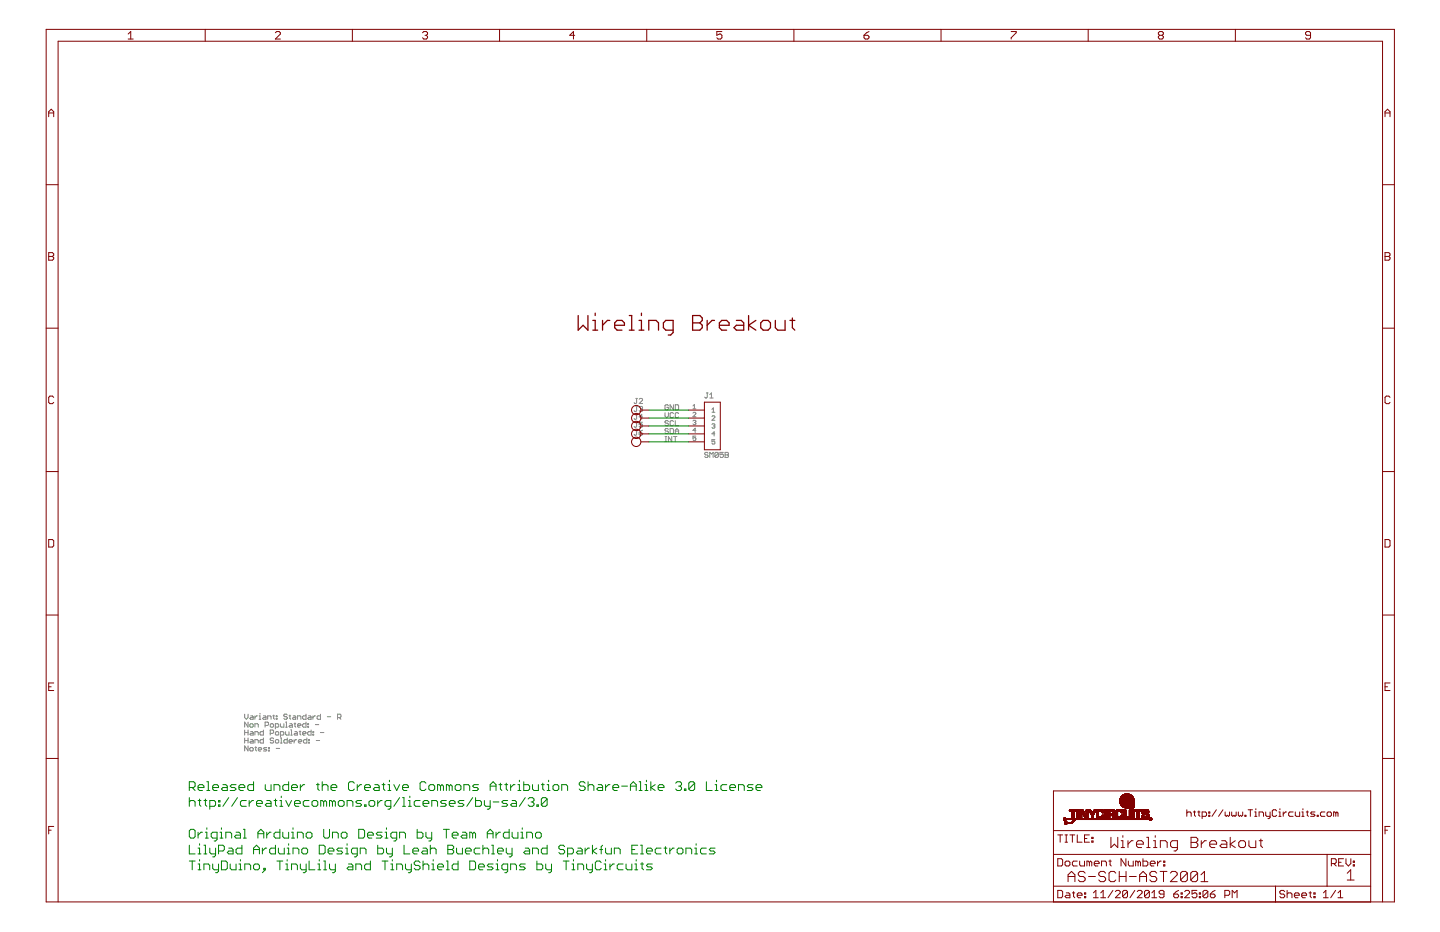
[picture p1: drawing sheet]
<svg xmlns="http://www.w3.org/2000/svg" width="432mm" height="279mm" viewBox="0 0 432 279" stroke-linecap="round" stroke-linejoin="round" font-family="sans-serif">
<g fill="none" stroke="#808080" stroke-width=".3">
<path d="M190.6 119.4h.6M190.9 119.4v1.3l-.3 .3-.5-.3M191.7 119.7l.2-.3h.5l.3 .3v.3l-1 1h1M211.8 117.8h.5M212.1 117.8v1.3l-.3 .2-.5-.2M212.8 119.3h1M212.8 118.3l.5-.5v1.5M190.6 121.8h.6M190.6 124.2h.6M190.6 126.6h.6M190.6 129h.6M190.9 121.8v1.3l-.3 .3-.5-.3"/>
<path d="M190.9 124.2v1.3l-.3 .2-.5-.2M190.9 126.6v1.2l-.3 .3-.5-.3M190.9 129v1.2l-.3 .3-.5-.3M191.7 122.1l.2-.3h.5l.3 .3-.3 .5M191.7 129.7h.7l.3 .5-.3 .3h-.5l-.2-.3zM192.2 122.6h.2M192.4 122.6l.3 .3-.3 .5h-.5l-.2-.3M192.7 126.6h-1v.7l.5-.2 .5 .2v.5l-.3 .3h-.5l-.2-.3M192.7 125h-1l.7-.8v1.5M192.7 129l-1 .7M199.4 123.7v1l.5 .5 .5-.5v-1M199.4 132.4h.5"/>
<path d="M199.4 130.9h.5M199.7 130.9v1.5M200.4 126.4l-.2-.3h-.5l-.3 .5 .3 .3h.5l.2 .5-.2 .2h-.5l-.3-.2M200.4 121.6l-.2-.3h-.5l-.3 .3v1l.3 .3h.5l.2-.3v-.5h-.5M200.4 128.7l-.2-.2h-.5l-.3 .5 .3 .2h.5l.2 .6-.2 .2h-.5l-.3-.2M200.9 128.5h.8l.3 .2v1.1l-.3 .2h-.8zM201.4 130.9v1.5l-1-1.5v1.5M202 126.4l-.3-.3h-.5l-.3 .3v1l.3 .2h.5l.3-.2M202 124l-.3-.3h-.5l-.3 .3v1l.3 .2h.5l.3-.2M202 121.3v1.6l-1.1-1.6v1.6M202 130.9h1M202.5 126.1v1.5h1"/>
<path d="M202.5 121.3h.7l.3 .3v1l-.3 .3h-.7zM202.5 130v-1l.5-.5 .5 .5v1M202.5 130.9v1.5M202.5 129.2h1M203.5 124l-.3-.3h-.5l-.2 .3v1l.2 .2h.5l.3-.2M207.8 122.6h.9M207.8 123.8l.2-.2 .7 .2-.9 1.1h.9M207.8 121.7l.4-.5v1.4M207.8 126.2l.6-.2 .3 .2-.3 .5M208.2 126.7h.2M208.4 126.7l.3 .2-.3 .4-.6-.2M208.7 130.7h-.9v.7l.4-.2 .5 .2-.3 .7-.6-.3"/>
<path d="M208.7 129h-.9l.6-.6v1.3M212.3 135.9l-.2-.3h-.5l-.3 .5 .3 .3h.5l.2 .5-.2 .2h-.5l-.3-.2M212.8 137.1v-1.5l.5 .5 .5-.5v1.5M213.5 122.7l.4-.4v1.3M213.5 127.3l.6-.3 .3 .3-.3 .4M213.5 123.6h.9M213.5 124.9l.2-.2 .7 .2-.9 1.1h.9M213.9 127.7h.2M214.1 127.7l.3 .2-.3 .5-.6-.3M214.4 131.8h-.9v.7l.6-.3 .3 .7-.3 .2-.6-.2M214.4 130.1h-.9l.6-.7v1.3M215.4 135.9l-.3-.3h-.5l-.2 .3v1"/>
<path d="M215.4 135.9v1l-.3 .2h-.5l-.2-.2M215.4 135.9l-1 1M216.9 135.6h-1v.8l.5-.3 .5 .3v.5l-.2 .2h-.5l-.3-.2M217.4 135.6h.8l.2 .3-.2 .5 .2 .5-.2 .2h-.8zM217.4 136.4h.8M73.4 214.1v1l.5 .5 .5-.5v-1M73.4 218.8v1.6M73.4 219.6h1M74.4 216.5v1.5l-1-1.5v1.5M74.4 218.8v1.6M74.9 217.2l.3-.2h.5l.2 .2v.5l-.2 .3h-.5l-.3-.3zM75.2 214.6h.5l.2 .3v.7h-.7l-.3-.2 .3-.3h.7"/>
<path d="M75.2 219.4h.5l.2 .2v.8h-.7l-.3-.3 .3-.2h.7M76.4 214.6v1M76.4 218v-1h.8l.2 .2v.8M77.2 214.6l-.8 .5M77.7 214.6h.3v1M77.7 215.6h.5M78 213.8v.3M79 218.8v1.6h-.8l-.2-.3v-.5l.2-.2h.8M79 214.6h.5l.3 .3v.7h-.8l-.3-.2 .3-.3h.8M79.5 217.5h.8l.2-.3v-.5l-.2-.2h-.8v1.5M80.3 215.6v-1h.7l.3 .3v.7M81 217.2l.3-.2h.5l.2 .2v.5l-.2 .3h-.5l-.3-.3z"/>
<path d="M81 219.9h.8l.2-.3v-.5l-.2-.3h-.8v1.6M81.8 214.6h.5M82.1 214.4v1l.2 .2M82.6 218h.7l.3-.3v-.5l-.3-.2h-.7v1.5M82.8 214.6h.3v.3h-.3zM82.8 215.4h.3v.2h-.3zM82.8 219.4h.5l.3 .2v.5l-.3 .3h-.5l-.2-.3v-.5zM84.1 217v.7l.2 .3h.8v-1M85.6 218h.5M85.6 216.5h.3v1.5M85.6 219.4v.7l.3 .3h.8v-1M86.1 214.4l-.2-.3h-.5l-.3 .5 .3 .3h.5l.2 .5-.2 .2h-.5l-.3-.2"/>
<path d="M86.7 214.6h.5M86.9 214.4v1l.3 .2M86.9 217h.5l.3 .2v.8h-.8l-.2-.3 .2-.2h.8M87.2 218.8h.2v1.6M87.9 214.6h.5l.3 .3v.7h-.8l-.2-.2 .2-.3h.8M88.2 217h.5M88.4 219.4h.5l.3 .2v.8h-.8l-.2-.3 .2-.2h.8M88.4 216.7v1l.3 .3M89.2 215.6v-1h.8l.2 .3v.7M89.2 217.5h1l-.2-.5h-.5l-.3 .2v.5l.3 .3h.5M89.7 219.4h.5M90 219.1v1l.2 .3"/>
<path d="M90.7 219.9h1.1l-.3-.5h-.5l-.3 .2v.5l.3 .3h.5M91.8 214.1v1.5h-.8l-.3-.2v-.5l.3-.3h.8M91.8 216.5v1.5h-.8l-.3-.3v-.5l.3-.2h.8M92.3 217.7h.2v.3h-.2zM92.3 217h.2v.2h-.2zM92.5 214.6h.5l.3 .3v.7h-.8l-.2-.2 .2-.3h.8M93.3 218.8v1.6h-.8l-.2-.3v-.5l.2-.2h.8M93.8 214.6v1M93.8 219.4h.3v.2h-.3zM94.6 214.6l-.8 .5M94.6 217.2h1M96.1 214.1v1.5h-.8l-.2-.2v-.5l.2-.3h.8"/>
<path d="M96.1 219.6h1M98.1 214.9h1.1M101.2 215.1h.8l.2-.2v-.5l-.2-.3h-.8v1.5M101.7 215.1l.5 .5M73.4 221.2v1.6M73.4 222h1M74.4 223.6v1.5l-1-1.5v1.5M74.4 221.2v1.6M75.2 221.7h.5l.2 .3v.8h-.7l-.3-.3 .3-.3h.7M75.2 224.1h.5l.2 .3v.5l-.2 .2h-.5l-.3-.2v-.5zM76.4 220.4v-1h.8l.2 .2v.8M76.4 222.8v-1.1h.8l.2 .3v.8"/>
<path d="M76.4 224.1h.5M76.7 223.9v1l.2 .2M77.4 224.6h1.1l-.3-.5h-.5l-.3 .3v.5l.3 .2h.5M79 221.2v1.6h-.8l-.2-.3v-.5l.2-.3h.8M80 224.1h-.8l-.2 .3 .2 .2h.6l.2 .3-.2 .2h-.8M80.5 224.1h.3v.3h-.3zM80.5 224.9h.3v.2h-.3zM82 221.5l-.2-.3h-.5l-.3 .5 .3 .3h.5l.2 .5-.2 .3h-.5l-.3-.3M82.8 221.7h.5l.3 .3v.5l-.3 .3h-.5l-.2-.3v-.5zM82.8 224.4h1M84.1 220.4h.8l.2-.3v-.5l-.2-.2h-.8v1.5M84.1 222.8h.5"/>
<path d="M84.1 221.2h.2v1.6M86.1 221.2v1.6h-.7l-.3-.3v-.5l.3-.3h.7M86.7 222.2h1l-.3-.5h-.5l-.2 .3v.5l.2 .3h.5M87.2 220.4h.5M88.2 221.7v1.1M88.9 221.7l-.7 .5M89.5 222.2h1l-.3-.5h-.5l-.2 .3v.5l.2 .3h.5M92 221.2v1.6h-.8l-.2-.3v-.5l.2-.3h.8M92.5 221.7h.3v.3h-.3zM92.5 222.5h.3v.3h-.3zM93.8 220.1h.3v.3h-.3zM94.8 222h1"/>
</g>
<g fill="none" stroke="#800000" stroke-width=".3">
<path d="M13.8 8.8h404.3v261.6h-404.3zM38.4 10.2l.8-.7v2.2M38.4 11.7h1.5M61.5 8.8v3.6M82.6 9.8l.4-.3h.7l.4 .3v.4l-1.5 1.5h1.5M105.7 8.8v3.6M126.7 9.8l.4-.3h.7l.4 .3v.4l-.4 .4M127.4 10.6h.4M127.8 10.6l.4 .4v.3l-.4 .4h-.7l-.4-.4M149.8 8.8v3.6M172.3 10.6h-1.5l1.2-1.1v2.2M193.9 8.8v3.6"/>
<path d="M216.5 9.5h-1.6v1.1l.8-.4h.4l.4 .4v.7l-.4 .4h-.8l-.4-.4M238.1 8.8v3.6M259.1 10.6h1.1l.4 .4v.3l-.4 .4h-.7l-.4-.4zM260.6 9.5l-.8 .3-.7 .8M282.2 8.8v3.6M303.2 9.5h1.5v.3l-1.5 1.5v.4M326.3 8.8v3.6M347.7 10.6l-.4 .4v.3l.4 .4h.8l.3-.4v-.3l-.3-.4M347.7 10.6l-.4-.4v-.4l.4-.3h.8l.3 .3v.4l-.3 .4M347.7 10.6h.8M370.4 8.8v3.6M393 10.6h-1.2l-.3-.4v-.4l.3-.3h.8l.4 .3v1.5l-.4 .4h-.8l-.3-.4"/>
<path d="M14.6 35v-1.5l.7-.8 .8 .8v1.5M14.6 33.9h1.5M415.3 33.9h1.5M415.3 35v-1.5l.8-.8 .7 .8v1.5M13.8 55.4h3.6M414.6 55.4h3.5M14.6 75.7h1.1l.4 .4v.4l-.4 .4 .4 .3v.4l-.4 .4h-1.1zM14.6 76.9h1.1M415.3 75.7h1.2l.3 .4v.4l-.3 .4 .3 .3v.4l-.3 .4h-1.2zM415.3 76.9h1.2M13.8 98.4h3.6M414.6 98.4h3.5"/>
<path d="M16.1 119.1l-.4-.4h-.7l-.4 .4v1.5l.4 .4h.7l.4-.4M416.8 119.1l-.3-.4h-.8l-.4 .4v1.5l.4 .4h.8l.3-.4M192.2 122.9h2.4M192.2 125.3h2.4M192.2 127.7h2.4M192.2 130.1h2.4M192.2 132.5h2.4M206.5 122.9h4.7M206.5 125.3h4.7M206.5 127.7h4.7M206.5 130.1h4.7M206.5 132.5h4.7"/>
<path d="M211.2 120.6h4.8v14.2h-4.8zM13.8 141.4h3.6M414.6 141.4h3.5M14.6 161.8h1.1l.4 .3v1.5l-.4 .4h-1.1zM415.3 161.8h1.2l.3 .3v1.5l-.3 .4h-1.2zM13.8 184.4h3.6M414.6 184.4h3.5M14.6 205.9h.7M16.1 204.7h-1.5v2.3h1.5M415.3 205.9h.8M416.8 204.7h-1.5v2.3h1.5M13.8 227.4h3.6"/>
<path d="M335.8 239.8h3.3M335.8 239.6l3.3 .1M335.9 239.6h3.2M335.9 239.5h3.1M335.9 239.5h3M335.9 239.4h2.9M335.9 239.3h2.8M336 239.2h2.7M336 239.2h2.6M336 239.1h2.5M336.1 239h2M336.1 239h1.9"/>
<path d="M336.2 238.8h1.7M336.3 238.8h1.6M336.3 238.7h1.6M336.4 238.6h1.5M336.8 238.3h2.3M336.9 238.3h2.1M337 238.2h1.9M337.2 238.1h1.5M337.7 238h.6M337.7 239.9l-1.9 .1M337.8 239.9h-2M337.9 240h.1"/>
<path d="M337.9 238.5l-1.4 .1M337.9 238.4l-1.3 .1M338 238.7h.4M338 238.6h.4M338 238.4h-1.4M338.1 239.9h1.1M338.1 238.8h.2M338.1 238.6h.2M338.2 239.9h1M338.4 238.4h.8M338.5 238.4l.8 .1M338.5 238.5l.9 .1"/>
<path d="M338.6 238.8h1M338.6 238.9l1.1 .1M338.6 238.7h.9M338.6 238.6h.8M338.7 239h1M338.7 239l1.1 .1M338.8 239.1l1.1 .1M338.9 239.2h1M339 239.3h.9M339 239.3l.9 .1M339.1 239.4h.9M339.2 239.8h-3.4"/>
<path d="M339.2 239.5h.8M339.3 239.6h.7M339.3 239.6l.7 .1M339.3 239.9h.8M339.3 239.8h.7M339.3 239.7h.7M414.6 227.4h3.5M14.6 248.9h.7M16.1 247.8h-1.5v2.2M315.9 256.1h95.1M315.9 249h95.1M317.2 257.4h1.1l.3 .4v1.4l-.3 .4h-1.1z"/>
<path d="M317.2 250.3h1.4M317.9 250.3v2.2M318.9 245.6l.2 .1M318.9 245.6h.2M318.9 245.7h.3M318.9 245.8h.7M319 245.3h.6M319 245.9h.6M319.1 245.9h.4M319.1 245.5h-.2M319.2 245.2h.2M319.2 245.4l-.3 .1"/>
<path d="M319.3 246.8l.3 .1M319.3 246.8h.2M319.3 246.7h.1M319.3 246.5h.7M319.3 246.9h.6M319.3 245.4l.4 .1M319.3 246.4h.6M319.4 258.5l.3-.4h.8l.3 .4v.7l-.3 .4h-.8l-.3-.4zM319.4 250.3h.7M319.4 252.5h.7M319.4 247h.5M319.4 246.4h.4"/>
<path d="M319.4 247.1h.4M319.4 245.5h25.4M319.5 246.6h-.2M319.5 245.7h25.3M319.5 245.6h25.3M319.6 246.5l-.3 .1M319.6 245.4h-.7M319.7 246.5l.3 .1M319.7 245.7h-.3M319.7 250.3v2.2M319.8 246.6h1.8M320 246.8l-.3 .1"/>
<path d="M320.7 243.1h2M320.7 243h2M320.7 242.9h2M320.7 242.8h2M320.7 243.2h2M320.7 242.8h1.9M320.8 250.3h1.5M321.4 243.2h.6M321.4 243.4h.6M321.4 244.7h.6M321.4 243.8h.6M321.4 244.4h.6"/>
<path d="M321.4 244.1h.6M321.4 246.8h-1.6M321.4 245.2h.6M321.4 245.1h.6M321.4 245h.6M321.4 244.9h.6M321.4 244.8h.6M321.4 244.6h.6M321.4 244.5h.6M321.4 244.3h.6M321.4 244.2h.6M321.4 244h.6"/>
<path d="M321.4 243.9h.6M321.4 243.7h.6M321.4 243.6h.6M321.4 243.5h.6M321.4 243.3h.6M321.5 246.7h-1.7M321.6 250.3v2.2M321.7 246.5l-.4 .1M321.7 246.5h-.3M321.8 246.4h-.3M321.9 246.3l-.3 .1M321.9 245.3h-.4"/>
<path d="M322 246.2l-.4 .1M322 246.2h-.3M322.1 246.1h-.3M322.2 246l-.3 .1M322.3 245.9l-.4 .1M322.3 245.9h-.3M322.4 245.8h-.3M322.5 245.7h-.3M322.9 243.4h.5M322.9 244.7h.5M322.9 243.8h.5M322.9 244.4h.5"/>
<path d="M322.9 244.1h.5M322.9 245.2h.5M322.9 245.1h.5M322.9 245h.5M322.9 244.9h.5M322.9 244.8h.5M322.9 244.6h.5M322.9 244.5h.5M322.9 244.3h.5M322.9 244.2h.5M322.9 244h.5M322.9 243.9h.5"/>
<path d="M322.9 243.7h.5M322.9 243.6h.5M322.9 243.5h.5M322.9 243.3h.5M322.9 243.2h.5M322.9 243.1h.5M322.9 243h.5M322.9 242.9h.5M322.9 242.8h.5M322.9 245.3h.5M323 242.8h.3M323 250.3v2.2h1.5"/>
<path d="M323 258.1h-1.1l-.3 .4v.7l.3 .4h1.1M323.7 258.1v1.1l.4 .4h1.1v-1.5M323.8 242.9h1M323.8 243.4h.5M323.8 244.7h.5M323.8 243.8h.5M323.8 244.4h.5M323.8 244.1h.5M323.8 245.2h.5M323.8 245.1h.5M323.8 245h.5M323.8 244.9h.5"/>
<path d="M323.8 244.8h.5M323.8 244.6h.5M323.8 244.5h.5M323.8 244.3h.5M323.8 244.2h.5M323.8 244h.5M323.8 243.9h.5M323.8 243.7h.5M323.8 243.6h.5M323.8 243.5h.5M323.8 243.4h1.2M323.8 243.2l1.2 .1"/>
<path d="M323.8 243.2h1.1M323.8 243.1h1.1M323.8 243l1 .1M323.8 242.9l1 .1M323.8 242.8h.9M323.9 245.3h.4M323.9 242.8h.7M324.4 243.4h.6M324.4 243.5h.7M324.5 243.5h.6M324.5 243.6l.6 .1M324.6 243.7h.6"/>
<path d="M324.6 243.8h.6M324.6 243.8l.6 .1M324.7 243.9l.6 .1M324.7 244h.6M324.8 244.1h.6M324.8 244.1l.6 .1M324.8 244.2l.6 .1M324.9 244.3h.6M324.9 244.4h.6M325 244.4h.5M325 244.5h.6M325 244.6h.6"/>
<path d="M325.1 244.7h.5M325.1 244.7h1.1M325.1 244.8h1.1M325.2 244.9h1M325.2 251.4h.7M325.2 245h1M325.3 245h.9M325.3 245.2h.9M325.3 245.1h.9M325.4 245.3h.8M325.7 243.4h.5M325.7 244.7h.5"/>
<path d="M325.7 243.3h.5M325.7 243.2h.5M325.7 243.1h.5M325.7 243h.5M325.7 242.9h.5M325.7 242.8h.5M325.8 243.8h.4M325.8 244.4h.4M325.8 244.1h.4M325.8 244.6h.4M325.8 244.5h.4M325.8 244.3h.4"/>
<path d="M325.8 244.2h.4M325.8 244h.4M325.8 243.9h.4M325.8 243.7h.4M325.8 243.6h.4M325.8 243.5h.4M325.8 242.8h.4M326.5 242.8h.5M326.5 242.9h.5M326.5 242.8h.4M326.5 242.9l.6 .1M326.5 243h.6"/>
<path d="M326.6 243.1h.6M326.6 243.2h.6M326.7 250.3h-1.5v2.2h1.5M326.7 258.5l-.4-.4h-.4v1.5M326.7 258.5l.3-.4 .4 .4v1.1M326.7 258.5v1.1M326.7 243.2l.6 .1M326.7 243.3l.6 .1M326.8 243.4h.6M326.8 243.5h.6M326.9 243.5l.5 .1M326.9 243.6h.6"/>
<path d="M326.9 243.7h.6M327 243.8h1.2M327 243.8h1.1M327 243.9h1.1M327.1 244h.9M327.2 244.1h.8M327.2 244.2h.7M327.3 244.3h.6M327.3 244.7h.5M327.3 244.4h.5M327.3 245.1h.5M327.3 245h.5"/>
<path d="M327.3 244.9h.5M327.3 244.8h.5M327.3 244.6h.5M327.3 244.5h.5M327.3 245.3h.5M327.4 251h.4v.4h-.4zM327.4 252.1h.4v.4h-.4zM327.6 243.7h.6M327.8 245.2h-.5M327.9 244.1l-.7 .1M328.1 258.9h1.5v-.4l-.4-.4h-.7l-.4 .4v.7l.4 .4h.7M328.1 242.8h.6"/>
<path d="M328.2 242.8h.5M328.2 243.6l-.5 .1M328.3 243.5l-.6 .1M328.3 243.5h-.6M328.4 243.4h-.6M328.5 243.2l-.6 .1M328.5 243.2h-.6M328.6 243.1h-.6M328.6 243h-.6M328.7 243h-.7M328.7 242.9h-.6M328.8 243.8h.6"/>
<path d="M328.8 244.4h.6M328.8 244.1h.6M328.8 244.6h.6M328.8 244.5h.6M328.8 244.3h.6M328.8 244.2h.6M328.8 244h.6M328.8 243.9h.6M328.8 243.7h.6M328.8 243.6h.6M328.8 243.5h.6M328.9 244.7l.6 .1"/>
<path d="M328.9 244.8l.7 .1M328.9 244.7h.5M328.9 244.9h2.1M328.9 245h2M328.9 243.1h2M329 245h1.9M329 243.1h1.9M329 245.1h1.9M329 243h1.9M329.1 245.2h1.7M329.1 242.9h1.7M329.2 245.3h1.5"/>
<path d="M329.2 242.8h1.5M329.4 242.8h1.2M329.4 243.4h-.6M329.4 245.3h1.1M329.4 243.3l-.5 .1M329.6 243.2l-.7 .1M329.6 242.7h.7M330.3 259.6v-1.5h1.1l.4 .4v1.1M330.3 244.9h.7M330.3 243.2l.7 .1M330.4 243.3l.6 .1M330.5 243.4h.5"/>
<path d="M330.5 244.7h.5M330.5 243.5h.5M330.5 244.4h.5M330.5 244.6h.5M330.5 244.5h.5M330.5 243.6h.5M330.9 243.2h-2M331 244.7l-.6 .1M331.3 243.4h.5M331.3 244.7h.5M331.3 243.8h.5M331.3 244.4h.5"/>
<path d="M331.3 244.1h.5M331.3 245.2h.5M331.3 245.1h.5M331.3 245h.5M331.3 244.9h.5M331.3 244.8h.5M331.3 244.6h.5M331.3 244.5h.5M331.3 244.3h.5M331.3 244.2h.5M331.3 244h.5M331.3 243.9h.5"/>
<path d="M331.3 243.7h.5M331.3 243.6h.5M331.3 243.5h.5M331.3 243.3h.5M331.3 243.2h.5M331.3 243.1h.5M331.3 243h.5M331.3 242.9h.5M331.3 242.8h.5M331.3 242.8h.4M331.3 245.3h.4M331.8 245.3h-.5"/>
<path d="M332.2 243.4h.5M332.2 244.7h.5M332.2 243.8h.5M332.2 244.4h2M332.2 245.2h.5M332.2 245.1h.5M332.2 245h.5M332.2 244.9h.5M332.2 244.8h.5M332.2 244.6h.5M332.2 244.5h2.1M332.2 244.4l2 .1"/>
<path d="M332.2 244.3h1.9M332.2 244h.6M332.2 243.9h.5M332.2 243.7h.5M332.2 243.6h.5M332.2 243.5h.5M332.2 243.3l.5 .1M332.2 243.3h2.1M332.2 243.1h2.1M332.2 243h2M332.2 242.9l2 .1M332.2 242.9h1.9"/>
<path d="M332.2 242.8h1.8M332.2 245.3h.5M332.2 242.8h1.6M332.3 245.3h.4M332.5 258.1h.7M332.9 257.8v1.4l.3 .4M333.1 251v3.1l1.1-1 1 1v-3.1M333.7 244.6h.6M333.7 244.7h.6M333.7 243.3l.6 .1M333.8 244.7h.5M333.8 243.4h.5"/>
<path d="M333.8 245.3h.5M333.8 245.2h.5M333.8 245.1h.5M333.8 245h.5M333.8 244.9h.5M333.8 244.8h.5M333.8 243.6h.5M333.8 243.5h.5M333.8 245.3h.4M334.1 244.2h-1.9M334.2 244.1l-2 .1M334.2 244.1h-2"/>
<path d="M334.3 244h-.8M334.3 243.2h-2.1M334.3 243.9h-.6M334.3 243.8l-.6 .1M334.3 243.8h-.5M334.3 243.7h-.5M334.3 243.5h-.5M334.6 243.8h.5M334.6 244.4h.5M334.6 244.1h.5M334.6 244.5h.5M334.6 244.3h.5"/>
<path d="M334.6 244.2h.5M334.6 244h.5M334.6 243.9h.5M334.6 243.7h.5M334.6 243.6h.5M334.6 243.4h.5M334.6 244.7h.5M334.6 244.6h.5M334.6 243.5h.5M334.6 244.7l.6 .1M334.6 244.8l.7 .1M334.6 245h2.1"/>
<path d="M334.6 244.9h2.1M334.6 243.2h2.1M334.6 243.1h2.1M334.7 243.1h1.9M334.8 245.1h1.8M334.8 243h1.8M334.8 245.2h1.7M334.8 242.9h1.7M334.9 245.3h1.5M334.9 242.8h1.6M335.1 242.8h1.2M335.1 245.3h1.1"/>
<path d="M335.2 243.3l-.6 .1M335.3 243.2l-.7 .1M335.3 242.7h.8M335.8 240.4h.5M335.8 240.3h1.9M335.8 240.2h1.9M335.8 240.1h1.9M335.8 240h1.9M335.8 240.6h.5M335.8 240.5h.5M335.9 240.7h.4M335.9 240.8l1.3 .1"/>
<path d="M335.9 240.8h.5M335.9 240.9l1.4 .1M336 241h1.5M336 241.1h1.7M336 241.1l1.9 .1M336 244.9h.7M336 243.2l.7 .1M336.1 241.2l1.9 .1M336.1 241.3h2M336.1 244.8h.6M336.2 243.4h.5M336.2 243.5h.5"/>
<path d="M336.2 243.3l.5 .1M336.2 241.4h1.9M336.2 252h.5v2.1M336.2 254.1h1M336.2 244.7h.5M336.2 244.6h.5M336.2 243.6h.5M336.2 244.5h.5M336.2 244.4h.5M336.2 241.4l2 .1M336.3 241.5l2 .1M336.3 240.5h-.5"/>
<path d="M336.4 241.6h2M336.4 240.3h-.6M336.4 240.5h.3M336.4 241.7h2.1M336.4 240.6h.3M336.5 240.4h.1M336.5 241.7l2 .1M336.5 240.7h.1M336.6 241.8l2 .1M336.7 245h-2M336.7 240.8h.2M336.7 250.5v.5"/>
<path d="M336.7 241.9h2M336.7 240.3l1.1 .1M336.8 240.4h1.3M336.8 240.5h1.4M336.8 242h2M336.8 240.5l1.5 .1M336.9 240.6l1.4 .1M337 242l1.8 .1M337 243.4h.6M337 244.7l.6 .1M337 243.8h.6M337 244.4h.6"/>
<path d="M337 244.1h.6M337 244.9h2.2M337 244.8l.8 .1M337 244.7h.6M337 244.5h.6M337 244.3h.6M337 244.2h.6M337 244h.6M337 243.9h.6M337 243.7h.6M337 243.6h.6M337 243.5h.6"/>
<path d="M337 243.3h.6M337 243.2h.6M337 243.1h.6M337 243h.6M337 242.9h.6M337 242.8h.6M337.1 242.8h.4M337.1 245h2M337.1 240.7h1.3M337.1 242.1l1.8 .1M337.2 245.1h1.8M337.3 245.2h1.7"/>
<path d="M337.3 245.3h1.6M337.3 240.8h1.2M337.4 242.2h1.5M337.4 240.8l1.2 .1M337.6 244.6h-.6M337.6 245.3h1M337.6 257.4v2.2l-1.5-2.2v2.2M337.6 240.9l1.1 .1M337.8 240.1h.3M337.8 240.2h.3M337.8 241h1M337.9 240.2h.1"/>
<path d="M338 241.1h.8M338.1 241.1l.8 .1M338.2 241.2l.8 .1M338.2 240.2h.9M338.2 240h1M338.2 240.1h1M338.2 252v2.1M338.2 241.3h.8M338.2 240.3h.9M338.3 241.4h.8M338.3 240.4h.8M338.3 258.1v1.1l.4 .4h1.1v-1.5"/>
<path d="M338.4 240.5h.7M338.4 241.4l.8 .1M338.5 241.5l.8 .1M338.5 240.5h.6M338.5 240.6h.6M338.6 241.6h.7M338.6 240.7h.6M338.6 244.7h.6M338.6 241.7h.8M338.7 243.4h.5M338.7 243.8h.5M338.7 244.4h.5"/>
<path d="M338.7 244.1h.5M338.7 244.6h.5M338.7 244.5h.5M338.7 244.3h.5M338.7 244.2h.5M338.7 244h.5M338.7 243.9h.5M338.7 243.7h.5M338.7 243.6h.5M338.7 243.5h.5M338.7 243.3h.5M338.7 243.2h.5"/>
<path d="M338.7 243.1h.5M338.7 243h.5M338.7 242.9h.5M338.7 242.8h.5M338.7 241.7l.8 .1M338.7 240.8h.6M338.8 241.8l.8 .1M338.8 240.8l.5 .1M338.9 241.9h.7M338.9 240.9l.5 .1M338.9 242h.8M338.9 241h.6"/>
<path d="M339 242l.8 .1M339 241.1h.6M339.1 242.1h.8M339.1 241.1l.5 .1M339.2 242.2h.7M339.2 241.2l.5 .1M339.2 240.2h-1M339.2 244.8l-.8 .1M339.2 244.7l-.6 .1M339.2 241.3h.6M339.3 241.4h.6M339.3 240.6h.8"/>
<path d="M339.3 240.5h.8M339.3 240.4h.8M339.3 240.3h.8M339.3 240.2h.8M339.3 240.1h.8M339.3 240h.8M339.4 241.4l.6 .1M339.4 240.7h.7M339.4 241.5l.6 .1M339.4 240.8h.7M339.5 241.6h.6M339.5 240.8h.6"/>
<path d="M339.6 243.4h.5M339.6 244.7h.5M339.6 243.8h.5M339.6 244.4h.5M339.6 244.1h.5M339.6 245.3h.5M339.6 245.2h.5M339.6 245.1h.5M339.6 245h.5M339.6 244.9h.5M339.6 244.8h.5M339.6 244.6h.5"/>
<path d="M339.6 244.5h.5M339.6 244.3h.5M339.6 244.2h.5M339.6 244h.5M339.6 243.9h.5M339.6 243.7h.5M339.6 243.6h.5M339.6 243.5h.5M339.6 243.3h.5M339.6 243.2h.5M339.6 243.1h.5M339.6 243h.5"/>
<path d="M339.6 242.9h.5M339.6 242.8h.5M339.6 241.7h.5M339.6 240.9h.5M339.6 245.3h.4M339.7 241.7h.4M339.7 241h.4M339.7 241.8h.4M339.7 241.1h.4M339.8 252h-.5l-1.1 1.1M339.8 241.1h.3M339.8 241.9h.3"/>
<path d="M339.9 242h.2M339.9 241.2h.2M339.9 241.3h.2M340 242.1h.1M340.3 243.1h2M340.3 243h2M340.3 242.9h2M340.3 242.8h2M340.3 243.2h2M340.4 242.8h1.9M340.4 243.2h1.2M340.8 253.1h2v-.6l-.5-.5h-1l-.5 .5v1.1l.5 .5h1"/>
<path d="M341 243.4h.6M341 244.7h.6M341 243.8h.6M341 244.4h.6M341 244.1h.6M341 245.2h.6M341 245.1h.6M341 245h.6M341 244.9h.6M341 244.8h.6M341 244.6h.6M341 244.5h.6"/>
<path d="M341 244.3h.6M341 244.2h.6M341 244h.6M341 243.9h.6M341 243.7h.6M341 243.6h.6M341 243.5h.6M341 243.3h.6M341.1 245.3h.4M341.3 258.5l-.4-.4h-.4v1.5M341.3 258.5v1.1M341.3 258.5l.3-.4 .4 .4v1.1"/>
<path d="M341.6 245.3h-.5M341.7 243.2h.6M342.4 244.7h.6M342.4 244.8l.6 .1M342.4 244.6h.6M342.4 244.5h.6M342.4 243.4h.6M342.4 244.9h2.1M342.4 243.6h.6M342.4 243.5h.6M342.4 243.3h.6M342.5 245h2"/>
<path d="M342.5 244.5h.4M342.5 243.7h.6M342.5 243.8h1.4M342.5 245h1.9M342.5 243.1h1.9M342.5 245.1h1.9M342.5 243.9l1.9 .1M342.5 243.8l1.7 .1M342.5 243h1.9M342.6 244h1.8M342.6 245.2h1.7M342.6 242.9h1.7"/>
<path d="M342.6 244.1h1.9M342.7 245.3h1.5M342.7 242.8h1.5M342.7 257.4v2.2h1.1l.4-.4v-.7l-.4-.4h-1.1M342.8 244.1l1.7 .1M342.8 242.8h1.3M342.9 245.3h1.1M342.9 244.2h1.6M343.1 243.2l-.7 .1M343.1 242.7h.8M343.2 243.2h-.7M343.8 243.2h.7"/>
<path d="M343.8 244.3h.7M343.9 254.1h1M343.9 251h.5v3.1M343.9 244.9h.6M343.9 243.2h.6M343.9 243.4h.6M343.9 243.3h.6M344 244.4h.5M344 244.7h.5M344 244.6h.5M344 244.5h.5M344.5 243.5h-.5"/>
<path d="M344.5 244.7l-.5 .1M344.6 245.7h.3M344.7 245.8h.6M344.7 245.3h.6M344.7 245.9h.5M344.8 245.2h.3M344.9 245.4l-.3 .1M344.9 245.9h.2M344.9 258.9h1.5v-.4l-.4-.4h-.7l-.4 .4v.7l.4 .4h.7M345.1 245.4h.3M345.2 245.7h.2M345.2 245.6h.2"/>
<path d="M345.2 245.5h.2M345.3 245.4h-.6M345.4 245.7h-.3M345.9 252h.5v2.1M345.9 254.1h1M346.4 250.5v.5M347.1 258.1v1.5M347.9 254.1v-2.1h1.6l.5 .5v1.6M348.2 258.1h-.4l-.7 .8M348.9 259.2h.4v.4h-.4zM348.9 258.1h.4v.4h-.4zM353.1 254.1h-1.6l-.5-.5v-1.1l.5-.5h1.6v2.6l-.5 .5h-.6"/>
<path d="M355.9 242.8v1.9M355.9 243.8l.3-.4h.7l.3 .4v.9M357.1 251h1.6l.5 .5v.5l-.5 .5 .5 .6v.5l-.5 .5h-1.6zM357.1 252.5h1.6M357.8 243.4h.7M358.2 243.1v1.3l.3 .3M359.2 243.4h.6M359.5 243.1v1.3l.3 .3M360.2 252v2.1M360.5 244.7h1l.3-.3v-.6l-.3-.4h-1v2M361.7 252h-.5l-1 1.1M362.5 243.4h.3v.4h-.3z"/>
<path d="M362.5 244.4h.3v.3h-.3zM362.8 253.1h2v-.6l-.5-.5h-1l-.5 .5v1.1l.5 .5h1M364.7 242.8l-1.3 1.9M366.3 252h1.1l.5 .5v1.6h-1.6l-.5-.5 .5-.5h1.6M366.7 242.8l-1.3 1.9M367.4 243.4v1l.3 .3 .3-.3 .4 .3 .3-.3v-1M368.9 251v3.1M369.3 243.4v1l.4 .3 .3-.3 .3 .3 .4-.3v-1M370.4 252l-1.5 1.1 1.5 1M371.3 243.4v1l.3 .3 .4-.3 .3 .3 .3-.3v-1M372 252h1l.5 .5v1.1l-.5 .5h-1l-.5-.5v-1.1zM373.3 244.4h.3v.3h-.3z"/>
<path d="M374.3 242.8h1.3M374.5 252v1.6l.5 .5h1.6v-2.1M374.9 242.8v1.9M376.2 243.4h.4v1.3M376.2 244.7h.7M376.6 242.4v.4M377.5 244.7v-1.3h1l.4 .4v.9M377.6 252h1M378.1 251.5v2.1l.5 .5M379.5 243.4v1l.4 .3h1M380.9 243.4v1.7l-.7 .3M382.8 243.1l-.3-.3h-.7l-.3 .3v1.3l.3 .3h.7l.3-.3"/>
<path d="M383.5 243.4h.3v1.3M383.5 244.7h.6M383.8 242.4v.4M384.8 243.4v1.3M385.8 243.4h-.4l-.6 .7M387.8 243.4h-1l-.4 .4v.6l.4 .3h1M388.4 243.4v1l.3 .3h1v-1.3M390.4 243.4h.3v1.3M390.4 244.7h.6M390.7 242.4v.4M391.7 243.4h.6M392 243.1v1.3l.3 .3"/>
<path d="M394.3 243.4h-1l-.3 .4 .3 .3h.7l.3 .3-.3 .3h-1M395 244.4h.3v.3h-.3zM397.3 243.4h-1l-.4 .4v.6l.4 .3h1M397.9 256.1v9.6M398.3 243.4h.6l.3 .4v.6l-.3 .3h-.6l-.4-.3v-.6zM399.2 258.9h1.1l.4-.4v-.7l-.4-.4h-1.1v2.2M399.9 258.9l.8 .7M400.6 243.8l-.7-.4v1.3M400.6 243.8v.9M400.6 243.8l.3-.4 .3 .4v.9M401.4 258.5h.7M402.9 257.4h-1.5v2.2h1.5"/>
<path d="M403.6 257.4v1.5l.7 .7 .8-.7v-1.5M405.8 259.2h.3v.4h-.3zM405.8 258.1h.3v.4h-.3zM415.3 248.9h.8M416.8 247.8h-1.5v2.2M17.4 270.4v-258h397.2v258M315.9 270.4v-33.3h95.1v33.3M315.9 265.7h95.1M317.2 266.9h1.1l.3 .4v1.5l-.3 .3h-1.1zM319.7 267.7h.8l.3 .3v1.1h-1.1l-.3-.3 .3-.4h1.1M320.3 264.3v-2l1-1.1 1 1.1v2M320.3 262.8h2"/>
<path d="M321.6 267.7h.7M321.9 267.3v1.5l.4 .3M323 268.4h1.5v-.4l-.4-.3h-.7l-.4 .3v.8l.4 .3h.7M325.2 268.8h.4v.3h-.4zM325.2 267.7h.4v.3h-.4zM325.4 261.7l-.5-.5h-1.1l-.5 .5v.6l.5 .5h1.1l.5 .5v.5l-.5 .5h-1.1l-.5-.5M326.4 262.8h2.1M327.9 269.1h1.4M327.9 267.7l.7-.8v2.2M330.1 269.1h1.4M330.1 267.7l.7-.8v2.2M331.5 261.7l-.5-.5h-1l-.5 .5v.6l.5 .5h1l.5 .5v.5l-.5 .5h-1l-.5-.5"/>
<path d="M333.7 266.9l-1.4 2.2M334.5 267.3l.3-.4h.7l.4 .4v.4l-1.4 1.4h1.4M334.6 261.7l-.5-.5h-1l-.6 .5v2.1l.6 .5h1l.5-.5M335.6 262.8h2.1M335.6 261.2v3.1M337.7 261.2v3.1M338.1 267.3l-.4-.4h-.7l-.4 .4v1.5M338.1 267.3v1.5l-.4 .3h-.7l-.4-.3M338.1 267.3l-1.5 1.5M338.7 262.8h2M340.3 266.9l-1.5 2.2M341 267.3l.4-.4h.7l.4 .4v.4l-1.5 1.4h1.5"/>
<path d="M341.7 262.8h2.1M341.7 264.3v-2l1.1-1.1 1 1.1v2M344.7 267.3v1.5l-.4 .3h-.7l-.4-.3M344.7 267.3l-.4-.4h-.7l-.4 .4v1.5M344.7 267.3l-1.5 1.5M345.4 269.1h1.5M345.4 267.7l.7-.8v2.2M346.9 261.7l-.5-.5h-1.1l-.5 .5v.6l.5 .5h1.1l.5 .5v.5l-.5 .5h-1.1l-.5-.5M347.9 261.2h2M348.9 261.2v3.1M349 268h-1l-.4-.3v-.4l.4-.4h.7l.3 .4v1.5l-.3 .3h-.7l-.4-.3M350.9 261.7l.6-.5h1l.5 .5v.6l-2.1 2h2.1"/>
<path d="M352 268h1.1l.3 .4v.4l-.3 .3h-.8l-.3-.3zM353.4 266.9l-1.4 1.1M354.2 268.8h.3v.3h-.3zM354.2 267.7h.3v.3h-.3zM355.2 267.3l.4-.4h.7l.4 .4v.4l-1.5 1.4h1.5M356 261.7l-.5-.5h-1l-.5 .5v2.1M356 261.7v2.1l-.5 .5h-1l-.5-.5M356 261.7l-2 2.1M358.9 266.9h-1.5v1.1l1.1-.3 .4 .3v.8l-.4 .3h-.7l-.4-.3M359.1 261.7l-.5-.5h-1l-.5 .5v2.1M359.1 261.7v2.1l-.5 .5h-1l-.5-.5M359.1 261.7l-2 2.1"/>
<path d="M359.6 268.8h.4v.3h-.4zM359.6 267.7h.4v.3h-.4zM360.1 264.3h2.1M360.1 262.3l1.1-1.1v3.1M362.2 267.3v1.5l-.4 .3h-.7l-.4-.3M362.2 267.3l-.4-.4h-.7l-.4 .4v1.5M362.2 267.3l-1.5 1.5M362.9 268h1.1l.4 .4v.4l-.4 .3h-.7l-.4-.3zM364.4 266.9l-.8 .4-.7 .7M367.3 268.4h1.1l.3-.4v-.7l-.3-.4h-1.1v2.2M369.5 269.1v-2.2l.7 .8 .7-.8v2.2M382.5 265.7v4.7"/>
<path d="M385.2 267.3l-.3-.4h-.8l-.3 .4v.4l.3 .3h.8l.3 .4v.4l-.3 .3h-.8l-.3-.3M386 268l.3-.3h.8l.3 .3v1.1M386 266.9v2.2M388.1 268.4h1.5v-.4l-.4-.3h-.7l-.4 .3v.8l.4 .3h.7M390.3 268.4h1.5v-.4l-.4-.3h-.7l-.4 .3v.8l.4 .3h.7M392.5 267.7h.8M392.9 267.3v1.5l.4 .3M394 268.8h.4v.3h-.4zM394 267.7h.4v.3h-.4zM396.9 269.1h1.4M396.9 267.7l.7-.8v2.2M400.5 266.9l-1.5 2.2"/>
<path d="M401.2 269.1h1.5M401.2 267.7l.8-.8v2.2M404 261.8l1-1v3M404 263.8h2"/>
<circle cx="190.8" cy="122.9" r="1.4"/>
<circle cx="190.8" cy="127.7" r="1.4"/>
<circle cx="190.8" cy="125.3" r="1.4"/>
<circle cx="190.8" cy="130.1" r="1.4"/>
<circle cx="190.8" cy="132.5" r="1.4"/>
</g>
<g fill="none" stroke="#800000" stroke-width=".38">
<path d="M173.4 94.6v4.4l1.4-1.5 1.5 1.5v-4.4M177.8 96.1h.7v2.9M177.8 99h1.4M178.5 93.9v.7M180.7 96.1v2.9M182.9 96.1h-.8l-1.4 1.4M184.3 97.5h2.9v-.7l-.7-.7h-1.5l-.7 .7v1.4l.7 .8h1.5M188.7 99h1.5M188.7 94.6h.7v4.4M191.6 96.1h.7v2.9M191.6 99h1.5M192.3 93.9v.7"/>
<path d="M194.5 99v-2.9h2.2l.8 .7v2.2M201.8 99h-2.2l-.7-.8v-1.4l.7-.7h2.2v3.6l-.7 .7h-.7M207.7 94.6h2.2l.7 .7v.8l-.7 .7 .7 .7v.7l-.7 .8h-2.2zM207.7 96.8h2.2M212 96.1v2.9M214.2 96.1h-.7l-1.5 1.4M215.7 97.5h2.9v-.7l-.7-.7h-1.5l-.7 .7v1.4l.7 .8h1.5M220.8 96.1h1.5l.7 .7v2.2h-2.2l-.7-.8 .7-.7h2.2M224.5 94.6v4.4M226.7 96.1l-2.2 1.4 2.2 1.5M228.9 96.1h1.4l.7 .7v1.4l-.7 .8h-1.4l-.8-.8v-1.4zM232.5 96.1v2.1l.7 .8h2.2v-2.9"/>
<path d="M236.9 96.1h1.4M237.6 95.3v2.9l.7 .8"/>
</g>
<g fill="none" stroke="#008000" stroke-width=".3">
<path d="M194.6 122.9h11.9M194.6 130.1h11.9M194.6 127.7h11.9M194.6 125.3h11.9M194.6 132.5h11.9M56.8 236.1h1.3l.4-.4v-.9l-.4-.4h-1.3v2.6M56.8 239.1v2.6M57.6 236.1l.9 .9M59.4 236.1h1.8v-.4l-.5-.5h-.9l-.4 .5v.8l.4 .5h.9M59.4 240h.9M59.8 239.5v1.8l.5 .4M61.2 240h.8"/>
<path d="M61.6 239.5v1.8l.4 .4M62 234.4h.5v2.6M62 237h.9M63.8 236.1h1.7v-.4l-.4-.5h-.9l-.4 .5v.8l.4 .5h.9M65.5 240h.5v.4h-.5zM66.8 235.2h.9l.5 .5v1.3h-1.4l-.4-.5 .4-.4h1.4M68.6 239.1l-1.8 2.6M70.8 235.2h-1.3l-.5 .5 .5 .4h.8l.5 .4-.5 .5h-1.3M71.2 239.1l-1.7 2.6M71.6 236.1h1.8v-.4l-.4-.5h-.9l-.5 .5v.8l.5 .5h.9M73.9 240h-1.4l-.4 .4v.9l.4 .4h1.4M74.7 240v1.7"/>
<path d="M76 234.4v2.6h-1.3l-.4-.5v-.8l.4-.5h1.3M76 240h-.4l-.9 .9M79.5 235.2v1.3l.5 .5h1.3v-1.8M80 240h.9l.4 .4v1.3h-1.3l-.5-.4 .5-.4h1.3M82.2 237v-1.8h1.3l.4 .5v1.3M82.2 240h.8M82.6 239.5v1.8l.4 .4M83.9 240h.4v1.7M84.3 238.7v.4M85.7 240l.9 1.7 .8-1.7M86.6 234.4v2.6h-1.4l-.4-.5v-.8l.4-.5h1.4M87.4 236.1h1.8v-.4l-.5-.5h-.8l-.5 .5v.8l.5 .5h.8"/>
<path d="M90.1 235.2v1.8M91.4 235.2h-.5l-.8 .9M92.7 240h-1.3l-.5 .4v.9l.5 .4h1.3M94.9 235.2h.8M95.3 234.8v1.7l.4 .5M96.6 235.7l.4-.5h.9l.5 .5v1.3M96.6 234.4v2.6M99.3 236.1h1.7v-.4l-.4-.5h-.9l-.4 .5v.8l.4 .5h.9M106.3 234.8l-.5-.4h-.9l-.4 .4v1.7l.4 .5h.9l.5-.5M107.1 235.2v1.8M108.4 235.2h-.4l-.9 .9M108.4 240h-1.3l-.4 .4 .4 .5h.9l.4 .4-.4 .4h-1.3"/>
<path d="M109.3 236.1h1.8v-.4l-.5-.5h-.8l-.5 .5v.8l.5 .5h.8M112.4 235.2h.9l.4 .5v1.3h-1.3l-.4-.5 .4-.4h1.3M113.3 240v1.7M114.6 235.2h.8M114.6 240h-.5l-.8 .9M115 234.8v1.7l.4 .5M116.3 237h.9M116.3 235.2h.5v1.8M116.8 233.9v.5M118.1 235.2l.9 1.8 .8-1.8M119.8 239.1l-1.7 2.6M120.7 236.1h1.7v-.4l-.4-.5h-.9l-.4 .5v.8l.4 .5h.9"/>
<path d="M120.7 239.1h.4v2.6M122.5 240h.4v1.7M122.9 238.7v.4M126 240h-1.3l-.5 .4v.9l.5 .4h1.3M127.7 234.8l-.4-.4h-.9l-.4 .4v1.7l.4 .5h.9l.4-.5M128.6 235.7l.4-.5h.9l.4 .5v.8l-.4 .5h-.9l-.4-.5zM132.1 235.7l-.4-.5h-.5v1.8M132.1 235.7v1.3M132.1 235.7l.4-.5 .5 .5v1.3M133.8 240h-1.3l-.4 .4 .4 .5h.9l.4 .4-.4 .4h-1.3M134.7 235.7l-.4-.5h-.4v1.8M134.7 235.7v1.3"/>
<path d="M134.7 235.7l.4-.5 .5 .5v1.3M136.9 235.2h.9l.4 .5v.8l-.4 .5h-.9l-.4-.5v-.8zM139.1 237v-1.8h1.3l.4 .5v1.3M139.1 240h-1.3l-.4 .4 .4 .5h.9l.4 .4-.4 .4h-1.3M141.7 239.1l-1.7 2.6M142.6 239.1v2.6h1.3l.5-.4v-.9l-.5-.4h-1.3M143.5 235.2h-1.3l-.5 .5 .5 .4h.8l.5 .4-.5 .5h-1.3M145.2 240v1.3l.5 .4h1.3M147 237v-1.8l.9-.8 .8 .8v1.8M147 240v2.2l-.5 .4h-.4M147 235.7h1.7M149.6 235.2h.9"/>
<path d="M150.1 234.8v1.7l.4 .5M151.4 235.2h.8M151.8 234.8v1.7l.4 .5M152.2 240h-1.3l-.4 .4 .4 .5h.9l.4 .4-.4 .4h-1.3M153.1 235.2v1.8M153.6 240h.8l.5 .4v1.3h-1.3l-.5-.4 .5-.4h1.3M154.4 235.2h-.4l-.9 .9M155.3 237h.9M155.3 235.2h.4v1.8M155.7 233.9v.5M157.1 234.4v2.6h1.3l.4-.5v-.8l-.4-.5h-1.3M157.5 239.1l-1.8 2.6"/>
<path d="M158.4 239.5l.4-.4h.9l.4 .4v.5l-.4 .4M159.7 235.2v1.3l.4 .5h1.3v-1.8M162.3 235.2h.9M162.8 234.8v1.7l.4 .5M164.1 237h.8M164.1 235.2h.4v1.8M164.1 239.5v1.8l-.5 .4h-.8l-.5-.4M164.1 239.5l-.5-.4h-.8l-.5 .4v1.8M164.1 239.5l-1.8 1.8M164.5 233.9v.5M165.8 235.7l.5-.5h.8l.5 .5v.8l-.5 .5h-.8l-.5-.5zM168.4 237v-1.8h1.4l.4 .5v1.3"/>
<path d="M175.5 234.8l-.5-.4h-.9l-.4 .4v.4l.4 .5h.9l.5 .4v.4l-.5 .5h-.9l-.4-.5M176.3 235.7l.5-.5h.8l.5 .5v1.3M176.3 234.4v2.6M179.4 235.2h.9l.4 .5v1.3h-1.3l-.4-.5 .4-.4h1.3M181.6 235.2v1.8M182.9 235.2h-.4l-.9 .9M183.8 236.1h1.7v-.4l-.4-.5h-.9l-.4 .5v.8l.4 .5h.9M186.4 235.7h1.8M189 235.7h1.8M189 237v-1.8l.9-.8 .9 .8v1.8M191.7 234.4h.4v2.6M191.7 237h.8"/>
<path d="M193.4 237h.9M193.4 235.2h.4v1.8M193.8 233.9v.5M195.2 234.4v2.6M196.5 235.2l-1.3 .9 1.3 .9M197.4 236.1h1.7v-.4l-.4-.5h-.9l-.4 .5v.8l.4 .5h.9M202.6 234.8l.5-.4h.8l.5 .4v.4l-.5 .5M203.5 235.7h.4M203.9 235.7l.5 .4v.4l-.5 .5h-.8l-.5-.5M205.2 236.5h.5v.5h-.5zM208.3 234.8l-.4-.4h-.9l-.5 .4v1.7M208.3 234.8v1.7l-.4 .5h-.9l-.5-.5"/>
<path d="M208.3 234.8l-1.8 1.7M211.8 234.4v2.6h1.8M214.4 237h.9M214.4 235.2h.5v1.8M214.9 233.9v.5M217.9 235.2h-1.3l-.4 .5v.8l.4 .5h1.3M218.8 236.1h1.8v-.4l-.5-.5h-.9l-.4 .5v.8l.4 .5h.9M221.4 237v-1.8h1.4l.4 .5v1.3M225.8 235.2h-1.3l-.4 .5 .4 .4h.9l.4 .4-.4 .5h-1.3M226.7 236.1h1.8v-.4l-.5-.5h-.9l-.4 .5v.8l.4 .5h.9M56.8 253.4v2.6h1.7M56.8 240.4l.4-.4h.9l.4 .4v1.3"/>
<path d="M56.8 258.1h1.7M57.2 248.6h.9l.4 .5v1.7l-.4 .4h-.9l-.4-.4v-1.7zM57.6 258.1v2.7M59.4 249.5v1.7M59.4 254.3h.4v1.7M59.4 259h.4v1.8M59.4 256h.9M59.8 252.9v.5M59.8 257.7v.4M60.7 249.5h-.4l-.9 .9M61.2 253.4h.4v2.6M61.2 256h.8"/>
<path d="M61.6 251.2h.9M61.6 249.5h.4v1.7M62 248.2v.4M62.9 241.7h1.3l.4-.4v-.9l-.4-.4h-1.3v2.6M62.9 254.3v1.3l.4 .4h1.3M63.8 259v1.3l.4 .5h1.3M64.6 254.3v2.1l-.4 .5h-.4M65.1 251.2h-1.3l-.5-.4v-.9l.5-.4h1.3v2.2l-.5 .4h-.4M65.5 241.3h.5v.4h-.5zM65.5 255.1h1.3l.5-.4v-.9l-.5-.4h-1.3v2.6M65.5 259v2.2l-.4 .4h-.5M66 251.2h.8"/>
<path d="M66 249.5h.4v1.7M66.4 258.1h1.3l.5 .5v1.7l-.5 .5h-1.3zM66.4 248.2v.4M67.7 251.2v-1.7h1.3l.5 .4v1.3M68.6 254.3h.9l.4 .4v1.3h-1.3l-.4-.4 .4-.5h1.3M69 259v1.3l.5 .5h1.3v-1.8M70.8 249.5h.8l.5 .4v1.3h-1.3l-.5-.4 .5-.4h1.3M71.6 259h.5v1.8M72.1 257.7v.4M72.5 253.4v2.6h-1.3l-.4-.4v-.9l.4-.4h1.3M73 248.6h.4v2.6M73 251.2h.9"/>
<path d="M76 256v-1.7l.9-.9 .9 .9v1.7M76 259.4l.5-.4h.8l.5 .4v.9l-.5 .5h-.8l-.5-.5zM76 254.7h1.8M76.9 240.9h1.8v-.5l-.5-.4h-.9l-.4 .4v.9l.4 .4h.9M77.3 251.2v-1.7l.9-.9 .9 .9v1.7M77.3 249.9h1.8M78.7 254.3v1.7M80 254.3h-.5l-.8 .8M80 249.5v1.7M81.3 249.5h-.4l-.9 .9M82.6 253.4v2.6h-1.3l-.4-.4v-.9l.4-.4h1.3M83 258.1h1.8"/>
<path d="M83.5 254.3v1.3l.4 .4h1.3v-1.7M83.9 248.6v2.6h-1.3l-.4-.4v-.9l.4-.4h1.3M83.9 258.1v2.7M83.9 241.7h.9M84.8 249.5v1.3l.4 .4h1.4v-1.7M85.7 259h.4v1.8M86.1 254.3h.5v1.7M86.1 257.7v.4M86.1 256h.9M86.6 252.9v.5M87.4 251.2h.9M87.4 249.5h.5v1.7"/>
<path d="M87.9 248.2v.4M87.9 256v-1.7h1.3l.4 .4v1.3M88.3 240.9h1.7v-.5l-.4-.4h-.9l-.4 .4v.9l.4 .4h.9M89.2 251.2v-1.7h1.3l.4 .4v1.3M90.1 259v1.3l.4 .5h1.3M90.5 254.7l.4-.4h.9l.4 .4v.9l-.4 .4h-.9l-.4-.4zM91.8 249.9l.4-.4h.9l.5 .4v.9l-.5 .4h-.9l-.4-.4zM91.8 259v2.2l-.4 .4h-.5M92.7 258.1v2.7h1.7M93.6 240.4l.4-.4h.9l.4 .4v.9l-.4 .4h-.9l-.4-.4zM95.3 259h.4v1.8M95.7 253.4h1.3l.5 .4v1.8l-.5 .4h-1.3z"/>
<path d="M95.7 257.7v.4M97 240.4l-.4-.4h-.4v1.7M97 240.4v1.3M97 240.4l.5-.4 .4 .4v1.3M97.1 248.6v2.2l.4 .4h.9l.4-.4v-2.2M97.1 258.1h.4v2.7M98.4 255.1h1.7v-.4l-.4-.4h-.9l-.4 .4v.9l.4 .4h.9M98.8 259v1.3l.5 .5h1.3M99.7 240.4l-.4-.4h-.5v1.7M99.7 240.4v1.3M99.7 251.2v-1.7h1.3l.4 .4v1.3M99.7 240.4l.4-.4 .5 .4v1.3"/>
<path d="M100.6 259v2.2l-.5 .4h-.4M101.4 240.4l.5-.4h.8l.5 .4v.9l-.5 .4h-.8l-.5-.4zM102.7 249.5h.9l.5 .4v.9l-.5 .4h-.9l-.4-.4v-.9zM102.7 254.3h-1.3l-.4 .4 .4 .4h.9l.4 .5-.4 .4h-1.3M103.6 254.3h.5v1.7M103.6 256h.9M104.1 241.7v-1.7h1.3l.4 .4v1.3M104.1 252.9v.5M104.5 259h.9l.4 .4v1.4h-1.3l-.4-.5 .4-.4h1.3M107.1 256h-1.3l-.4-.4v-.9l.4-.4h1.3v2.1l-.4 .5h-.4M107.6 248.6h1.3l.4 .5v1.7l-.4 .4h-1.3zM108 256v-1.7h1.3l.4 .4v1.3"/>
<path d="M109.3 241.3h.5v.4h-.5zM110.2 250.4h1.8v-.5l-.5-.4h-.9l-.4 .4v.9l.4 .4h.9M110.6 240.4l.5-.4h.9l.4 .4v.9l-.4 .4h-.9l-.5-.4zM111.1 258.1v2.7h-1.3l-.5-.5v-.9l.5-.4h1.3M113.3 253.4v2.6h1.3l.4-.4v-.9l-.4-.4h-1.3M114.6 249.5h-1.3l-.5 .4 .5 .5h.8l.5 .4-.5 .4h-1.3M114.6 258.1h1.7M115.4 258.1v2.7M115.5 251.2h.8M115.5 249.5h.4v1.7M115.9 248.2v.4M115.9 254.3v1.3l.4 .4h1.3"/>
<path d="M117.2 241.7h-1.3l-.4-.4v-.9l.4-.4h1.3v2.2l-.4 .4h-.5M117.2 259h.4v1.8M117.6 254.3v2.1l-.4 .5h-.4M117.6 257.7v.4M119 251.2h-1.4l-.4-.4v-.9l.4-.4h1.4v2.2l-.5 .4h-.4M119.8 251.2v-1.7h1.3l.5 .4v1.3M120.7 241.7h.9M121.2 253.4v2.6h1.7M121.6 259v1.3l.4 .5h1.3M122.5 241.7h.8M123.3 259v2.2l-.4 .4h-.5M123.8 255.1h1.7v-.4l-.4-.4h-.9l-.4 .4v.9l.4 .4h.9"/>
<path d="M125.1 248.6v2.6h1.3l.4-.4v-.9l-.4-.4h-1.3M126 258.6l-.5-.5h-.8l-.5 .5v.4l.5 .4h.8l.5 .5v.4l-.5 .5h-.8l-.5-.5M126.8 254.3h.9l.4 .4v1.3h-1.3l-.4-.4 .4-.5h1.3M126.9 240.9h1.7v-.5l-.5-.4h-.8l-.4 .4v.9l.4 .4h.8M126.9 259.4l.4-.4h.8l.5 .4v1.4M126.9 258.1v2.7M127.7 249.5v1.3l.5 .4h1.3M129 254.7l.5-.4h.8l.5 .4v1.3M129 253.4v2.6M129.5 249.5v2.2l-.5 .4h-.4M129.5 241.7v-1.7h1.3l.4 .4v1.3M129.5 259h.4v1.8"/>
<path d="M129.9 257.7v.4M131.2 259.9h1.8v-.5l-.5-.4h-.8l-.5 .4v.9l.5 .5h.8M133 248.6h1.7M133.8 248.6v2.6M133.9 258.1h.4v2.7M134.3 253.4h1.3l.4 .4v.5l-.4 .4 .4 .4v.5l-.4 .4h-1.3zM134.3 254.7h1.3M134.7 240.9h1.8v-.5l-.5-.4h-.8l-.5 .4v.9l.5 .4h.8M135.6 250.4h1.8v-.5l-.5-.4h-.9l-.4 .4v.9l.4 .4h.9M136.9 254.3v1.3l.5 .4h1.3v-1.7M137.4 258.1v2.7h-1.4l-.4-.5v-.9l.4-.4h1.4M138.7 249.5h.8l.5 .4v1.3h-1.3l-.5-.4 .5-.4h1.3"/>
<path d="M139.6 255.1h1.7v-.4l-.5-.4h-.8l-.4 .4v.9l.4 .4h.8M140.9 258.1h1.3l.4 .5v1.7l-.4 .5h-1.3zM141.7 249.9l-.4-.4h-.4v1.7M141.7 249.9l.5-.4 .4 .4v1.3M141.7 249.9v1.3M143.5 259.9h1.7v-.5l-.4-.4h-.9l-.4 .4v.9l.4 .5h.9M143.9 254.3h-1.3l-.4 .4v.9l.4 .4h1.3M144.8 254.7l.4-.4h.9l.4 .4v1.3M144.8 253.4v2.6M146.1 249.9h1.7M146.1 251.2v-1.7l.9-.9 .8 .9v1.7M147.4 256h.9"/>
<path d="M147.4 253.4h.5v2.6M147.8 259h-1.2l-.5 .4 .5 .5h.8l.4 .4-.4 .5h-1.3M147.9 240.4h1.7M148.7 249.5v1.7M148.7 259h.5v1.8M149.2 255.1h1.7v-.4l-.4-.4h-.9l-.4 .4v.9l.4 .4h.9M149.2 257.7v.4M150.1 249.5h-.5l-.9 .9M151.8 254.3v1.3l.5 .4h1.2M152.7 248.6v2.6h-1.3l-.5-.4v-.9l.5-.4h1.3M153.5 254.3v2.1l-.4 .5h-.4M153.6 249.5v1.3l.4 .4h1.3v-1.7"/>
<path d="M156.2 251.2h.9M156.2 249.5h.4v1.7M156.6 248.2v.4M157.5 254.3h.9l.4 .4v1.3h-1.3l-.4-.4 .4-.5h1.3M157.5 259h-1.3l-.5 .4 .5 .5h.9l.4 .4-.4 .5h-1.4M157.9 251.2v-1.7h1.3l.5 .4v1.3M159.3 240.4h.4M159.7 256v-1.7h1.3l.4 .4v1.3M159.7 240.4l.4 .5v.4l-.4 .4h-.9l-.4-.4M161 241.3h.4v.4h-.4zM161 258.1v2.7h1.3l.5-.5v-.9l-.5-.4h-1.3M161 249.5h.9l.4 .4v.9l-.4 .4h-.9l-.4-.4v-.9z"/>
<path d="M163.6 259v1.3l.5 .5h1.3M164.1 253.4v2.6h-1.3l-.5-.4v-.9l.5-.4h1.3M165.4 259v2.2l-.5 .4h-.4M168.9 258.1h1.7M169.3 253.8l-.4-.4h-.9l-.4 .4v.5l.4 .4h.9l.4 .4v.5l-.4 .4h-.9l-.4-.4M169.8 258.1v2.7M170.2 256h1.3l.4-.4v-.9l-.4-.4h-1.3v2.6M171.5 259h.5v1.8M172 257.7v.4M173.3 254.3h.8l.5 .4v1.3h-1.3l-.5-.4 .5-.5h1.3M175.5 254.3v1.7M175.9 259v1.3l.4 .5h1.3"/>
<path d="M176.8 254.3h-.5l-.8 .8M177.6 259v2.2l-.4 .4h-.4M177.7 253.4v2.6M179 254.3l-1.3 .8 1.3 .9M179.8 254.7h.9M180.3 258.6l-.5-.5h-.8l-.5 .5v1.7l.5 .5h.8l.5-.5M180.7 253.4l-.4 .4v2.2M181.1 259h.5v1.8M181.6 254.3v1.3l.4 .4h1.3v-1.7M181.6 257.7v.4M182.9 259v1.8M184.2 259h-.4l-.9 .9"/>
<path d="M184.2 256v-1.7h1.3l.5 .4v1.3M186.8 259h-1.3l-.4 .4v.9l.4 .5h1.3M187.7 259v1.3l.5 .5h1.3v-1.8M189.5 254.7h.9M190.4 259h.4v1.8M190.8 257.7v.4M191.2 253.4h-1.7v2.6h1.7M192.1 259h.9M192.1 253.4h.4v2.6M192.1 256h.9M192.5 258.6v1.7l.5 .5M193.8 255.1h1.8v-.4l-.4-.4h-.9l-.5 .4v.9l.5 .4h.9"/>
<path d="M195.6 259h-1.3l-.5 .4 .5 .5h.9l.4 .4-.4 .5h-1.4M198.2 254.3h-1.3l-.4 .4v.9l.4 .4h1.3M199.1 254.3h.9M199.5 253.8v1.8l.5 .4M200.9 254.3v1.7M202.2 254.3h-.5l-.8 .8M203.1 254.7l.4-.4h.9l.4 .4v.9l-.4 .4h-.9l-.4-.4zM205.7 256v-1.7h1.3l.4 .4v1.3M208.3 256h.9M208.3 254.3h.4v1.7M208.7 252.9v.5M211.8 254.3h-1.3l-.4 .4v.9l.4 .4h1.3"/>
<path d="M214.4 254.3h-1.3l-.4 .4 .4 .4h.9l.4 .5-.4 .4h-1.3M59.4 260.8h.9M61.2 260.8v-1.8h1.3l.4 .4v1.4M71.6 260.8h.9M73.4 260.8v-1.8h1.3l.5 .4v1.4M79.1 260.3h.4v.5h-.4zM79.5 260.8l-.8 .8M85.7 260.8h.9M87.4 260.8v-1.8h1.3l.5 .4v1.4M95.3 260.8h.9M97.1 260.8h.8M106.7 260.8v-1.8h1.3l.4 .4v1.4"/>
<path d="M117.2 260.8h.9M119 260.8v-1.8h1.3l.4 .4v1.4M129.5 260.8h.8M133.9 260.8h.8M148.7 260.8h.9M152.2 260.8h-1.3l-.4-.5v-.9l.4-.4h1.3v2.2l-.4 .4h-.4M153.1 260.8v-1.8h1.3l.5 .4v1.4M171.5 260.8h.9M173.3 260.8v-1.8h1.3l.4 .4v1.4M181.1 260.8h.9M190.4 260.8h.8"/>
</g>
</svg>
